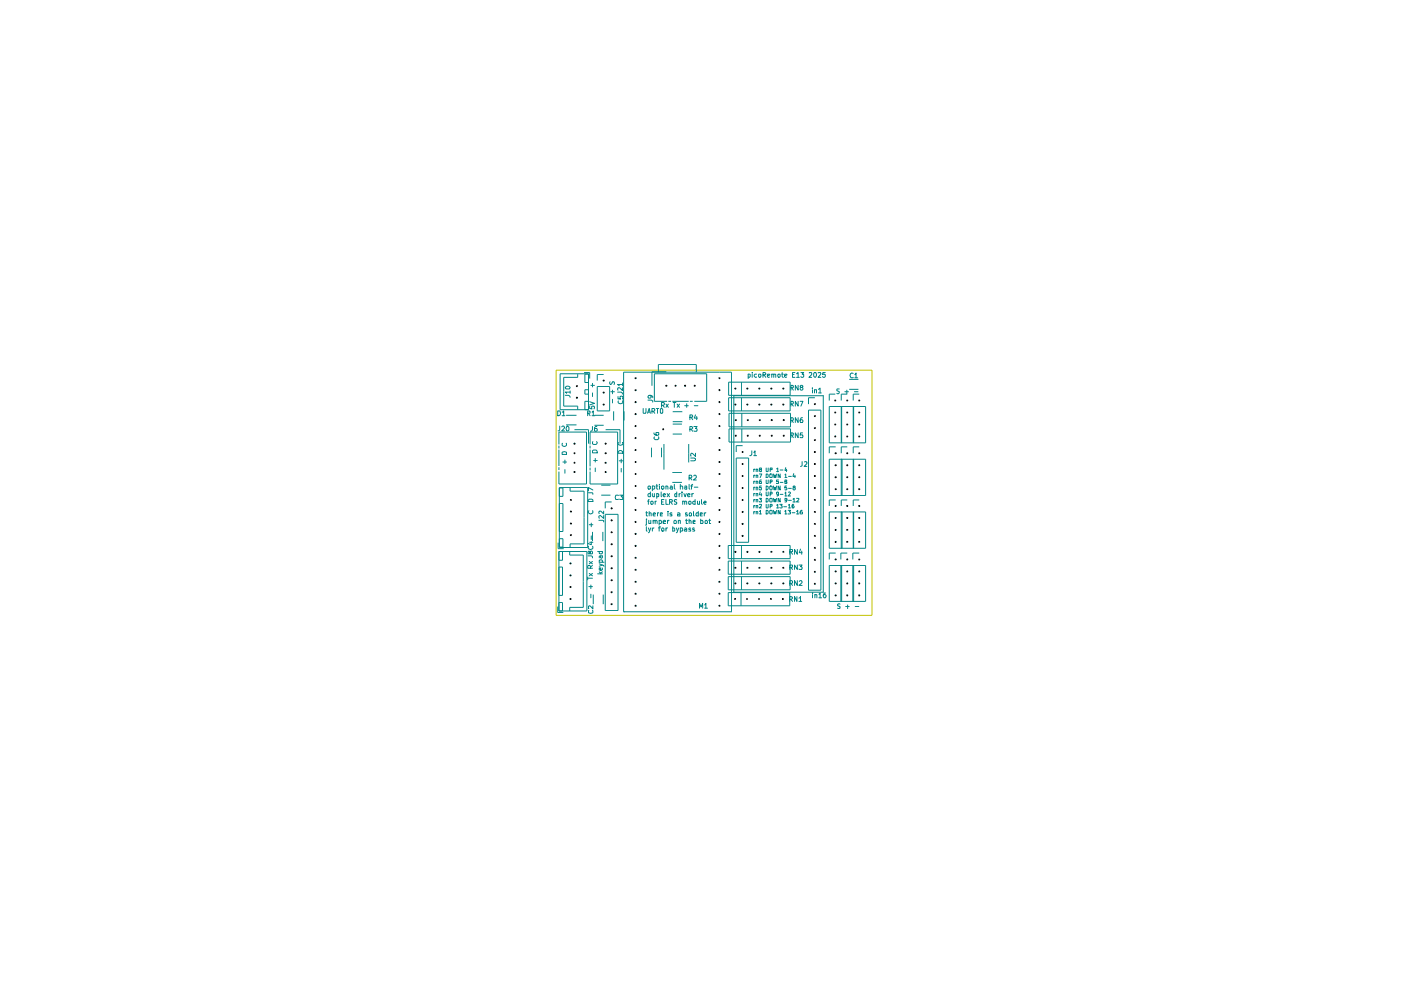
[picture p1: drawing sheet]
<svg xmlns="http://www.w3.org/2000/svg" width="297mm" height="210mm" viewBox="0 0 297 210" stroke-linecap="round" stroke-linejoin="round" font-family="sans-serif">
<path d="M117.9 78.5h67v52h-67z" fill="none" stroke="#c2c200" stroke-width=".21"/>
<g fill="none" stroke="#008484" stroke-width=".21">
<path d="M118.8 79.2h6v7.7h-6zM122.5 79.3v.7h-3v6.1h3v.8M123.8 79h1.2v1.3M124.8 79.3h-.8v1.8h.8M128 79.4h-1.4v1.3M139.6 78.9v-1.6h8v1.6M141.3 78.8h-3.1v3M158.6 79.9l.3 .1 .2-.2-.1-.5h-.4v1M159.5 79v.1M159.5 79.3v.7M160.4 79.3h-.3l-.2 .2v.3l.3 .2 .2-.1M160.8 79.4l.5-.1v.5l-.1 .2-.4-.2z"/>
<path d="M161.8 79.5l.5-.1 .1-.2-.2-.2h-.4v1M162 79.5l.4 .5M162.7 79.7l.5-.2-.1-.2-.4 .1v.4l.2 .2 .2-.1M163.6 79.4h.5v.6M163.6 79.3v.7M164.1 79.4h.4v.6M165 79.3l.4 .1v.4l-.2 .2-.3-.2zM165.7 79.3h.4M165.8 79v.8l.3 .2M166.3 79.7l.5-.2v-.2l-.5 .1v.4l.2 .2 .3-.1M168 79.4h.4M168.5 79h-.5v1h.5"/>
<path d="M168.9 79.2l.3-.2v1M169.8 79h.6l-.3 .3 .3 .1v.4l-.2 .2-.4-.2M171.6 79.1l.4-.1 .1 .4-.6 .6h.6M172.5 79.2l.2-.2a.52 .52 0 0 1 .4 .5 .52 .52 0 0 1-.3 .5l-.3-.2zM173.5 79.1l.5-.1v.2l-.5 .8h.5M175 79h-.5l-.1 .4h.6v.4l-.2 .2-.4-.2M180.9 79.2a.51 .51 0 0 0-.7 .2 .51 .51 0 0 0 .3 .7l.4-.1M181.2 79.4l.3-.3v1M118.2 87.1h.5a.58 .58 0 0 1 .1 .7 .58 .58 0 0 1-.6 .3zM118.5 94.2v-2.6h5.8v11h-5.8v-2.6M118.5 94.5v.6M118.5 95.3v3.5"/>
<path d="M118.5 99.1v.6M118.7 90.3v.8l-.4 .3M119.1 90.5l.4-.2 .2 .3-.6 .8h.6M119.2 87.4l.3-.3v1M119.2 88.1h.6M119.3 95.8h.7l.1 .6h-.9zM119.3 94l-.1 .4a.55 .55 0 0 0 .9 0l-.1-.4M119.3 98h.8M119.8 97.5v.8M119.8 99.6v.7M119.9 83.8h.6l.4 .4M119.9 82.1a.58 .58 0 0 1 1 .1l-.2 .3h-.7z"/>
<path d="M120 90.1h2.2M120 88.1h2.2M120.3 90.3l.3 .3v.6l-.2 .2a.54 .54 0 0 1-.4-.5 .54 .54 0 0 1 .3-.6zM120.9 83.1h-1l.2 .3M120.9 82.9v.5M121.8 91.1h3v3M124.6 87.6h.4l.1-.4-.5-.1v1M124.8 82.6h-.8v1h.8M124.8 85.1h-.8v1.8M124.8 87.6l.3 .5M125 86.1v.5l.5 .1-.1-.5 .6-.1v.6M125 85.2l1 .3-1 .4"/>
<path d="M125.1 94.2v-2.6h5.8v11h-5.8v-2.6M125.1 94.5v.6M125.1 95.3v3.6M125.1 99.1v.6M125.3 81.7h.7M125.5 87.4l.3-.3v1M125.5 88.1h.6M125.6 95.6l.3-.2h.5l.2 .6h-1zM125.6 90.4v.7l-.4 .3M125.6 81.3v.7M125.6 83.3v.8M125.7 93.6l-.1 .5 .3 .1h.5l.2-.3-.1-.3"/>
<path d="M125.9 97.6h.7M126 88.1h2M126 90.2h2M126.2 97.2v.8M126.2 99.2v.8M126.5 90.4h-.2l-.3 .3v.7h.4l.2-.1-.1-.5h-.4l-.1 .2M126.6 82h2.7v5.1h-2.7zM128.4 91.1h3.1v3M129.3 80.9v.4l.1 .2 .4-.2v-.4h.4v.6M129.5 83.1h.8M129.8 82.7v.8M129.8 84.7v.7"/>
<path d="M130.1 87.2v2M130.9 83.1h.8l.3 .2v.3M131 95.8l.6-.3 .4 .3v.3h-1zM131 84.1v.5h.5v-.5h.5v.5M131.1 93.8a.52 .52 0 0 0 .3 .6 .52 .52 0 0 0 .6-.2v-.4M131.1 85a.52 .52 0 0 0 .3 .6 .52 .52 0 0 0 .6-.2v-.4M131.3 97.7h.7M131.7 97.4v.7M131.7 99.3v.8M132 82.2v.6l-.6-.6h-.4v.5M132 81.5h-1.1l.4 .3M132 81.2v.6"/>
<path d="M132.3 87.2v2M136.4 86.6l.1 1h.4l.1-1M137.3 87.6l.3-1 .3 1M137.4 84.8h.7l.3 .2v.3M137.4 87.4h.4M137.8 83.8l.3 .3-.2 .3h-.4v-.5a.73 .73 0 0 1 .9 .2v.2M138.1 94.9v2M138.2 87.2h.5l.1-.2v-.3l-.6-.1v1M138.5 87.2l.3 .4M138.7 91.8v.3a.74 .74 0 0 0 1 .1l-.1-.5h-.4l-.1 .5 .1 .1M138.7 92.6v.4l.2 .2h.5l.3-.2-.1-.4M139.2 86.6h.5"/>
<path d="M139.4 86.6v1M140.2 86.6l.3 .3-.1 .7h-.3l-.1-.1v-.6zM140.3 85.9h.4l.2-.1v-.4l-.6-.1v1.1M140.3 94.9v2M140.5 85.9l.4 .5M140.8 94.1v5.5M141.2 85.7l.5 .7M141.4 85.1h-2.7v-5.9h11.1v5.9h-2.6M141.7 85.1h.6M141.7 85.7l-.5 .7M142.5 85.1h3.5M142.6 89.9h2"/>
<path d="M142.6 87.3h2.1M142.6 89.4h2.1M142.6 92h2M142.7 85.3h.6M143 85.3v1.1M143.6 85.7l.5 .7M144.1 85.7l-.5 .7M145.2 86h.7M145.6 85.6v.8M146 94.1v3.9M146.3 88.5h.5v-.4l-.5-.1v1M146.3 91h.3l.3-.2-.1-.3-.5-.1v1"/>
<path d="M146.3 85.1h.6M146.4 97.1h.8l.3 .2v.2l-.3 .2h-.8M146.5 88.5l.4 .5M146.5 91l.4 .4M147.1 90.4h.7l-.3 .4h.2l.1 .2-.1 .4h-.6M147.2 86h.8M147.5 88l-.3 .6h.7M147.5 96.1v.7l-.8-.7-.3 .2 .1 .4M147.7 88.3v.7M154.5 84.3h13v2.8h-13zM154.5 81h13v2.8h-13zM154.6 87.6h13v2.9h-13z"/>
<path d="M154.6 90.9h13v2.8h-13zM155.6 83.9h19v41.7h-19zM156.1 97.1h2.6v17.9h-2.6zM157.2 81v2.8M157.2 84.3v2.8M157.3 87.6v2.9M157.3 90.9v2.8M157.4 94.5h-1.3v1.3M159.4 95.6v.8l-.2 .2h-.2M159.8 95.9l.3-.3v1M159.8 99.5v.5M159.8 96.6h.6"/>
<path d="M160.1 99.5l-.3 .1M160.3 99.6l.4-.1v.5M160.3 99.5v.5M161.2 99.6l-.2-.3 .4-.1-.1 .4-.3 .1 .1 .3h.3l-.1-.4M162.4 99.2l.1 .8 .4-.1v-.7M163.3 99.6h.4v-.4h-.4v.8M164.6 99.4l.3-.2v.8M164.6 100h.5M165.4 99.7h.6M166.6 99.1l-.2 .6h.4M166.8 99.5v.5M167.7 82.2h.4l.1-.4-.5-.1v1"/>
<path d="M167.7 89.2l.5-.1v-.4l-.2-.1h-.3v1M167.7 85.7h.3l.2-.2v-.3l-.5-.1v1M167.7 92.3h.4l.1-.4-.5-.1v1M167.9 82.2l.3 .5M167.9 89.2l.3 .4M167.9 85.7l.3 .4M167.9 92.3l.3 .5M168.9 80h.6M169.2 81.7v1l-.6-1v1M169.2 88.6v1l-.6-1v1M169.2 85.1v1l-.6-1v1M169.2 91.8v1l-.6-1v1"/>
<path d="M169.6 85.1h.6l-.4 1M169.8 82.1l-.2-.2 .5-.2 .1 .2-.1 .2h-.3l-.2 .2 .2 .4 .4-.2-.1-.4M170.1 97.9v.8l-.4 .2M170.1 88.6a.64 .64 0 0 0-.4 1h.4l.1-.4-.1-.2-.5 .2M170.1 91.8h-.4l-.1 .5 .5-.1v.6l-.5-.1M170.6 98h.5v.3l-.6 .6h.6M171.4 87h2.6v38.1h-2.6zM172.3 82.3v.1M172.3 82.6v.7M172.7 82.7l.4-.1v.7M172.7 82.6v.7M172.8 84.3h-1.4v1.4"/>
<path d="M173.5 82.5l.4-.2v1M173.5 83.3h.6M175.8 86.2h7.7v7.7h-7.7zM175.8 97.4h7.7v7.7h-7.7zM177.1 83.6h-1.3v1.3M177.2 94.7h-1.4v1.4M177.9 82.5h-.5l.1 .4 .4 .2-.1 .4-.4-.1M178.4 86.2v7.7M178.4 97.4v7.7M178.5 97.4v7.7M179.1 83.1h.8M179.5 82.7v.8"/>
<path d="M179.6 83.6h-1.2v1.3M179.6 94.7h-1.2v1.4M180.1 80.4h1.9M180.1 82.5h1.9M180.9 86.2v7.7M180.9 97.4v7.7M181 86.2v7.7M181 97.4v7.7M181.2 83.1h.7M181.2 80.1h.6M182.2 83.6h-1.3v1.3M182.2 94.7h-1.3v1.4"/>
<path d="M118.3 115.1v1.2h1.2M118.5 116.9h5.9v12.6h-5.9zM118.6 103.4h6v12.7h-6zM118.6 114.2h.7v1.8h-.7M118.6 103.5h.7v1.7h-.7M118.6 106.8h.7v5.9h-.7M119.3 116.9v1.9h-.8M120.8 116.9v.8h2.9v11.1h-2.9v.7M120.9 103.5v.6h2.9v11.2h-2.9v.7M124.7 117.9h.7l.2 .1v.3M124.7 106.1l.2-.3h.5l.3 .2v.3h-1zM124.8 115.8a.51 .51 0 0 0 .2 .7 .51 .51 0 0 0 .7-.3l-.1-.4"/>
<path d="M124.8 104.5h.8l.1 .3M124.9 108.3l-.2 .3 .5 .4 .5-.3-.1-.4M124.9 119l.7 .5M124.9 111.3h.8M125 115h.7M125.1 117.1l.2-.3 .3 .2-.1 .4h-.3l-.3-.6-.2 .2 .1 .4h.2l.1-.1M125.4 114.9v.6l-.7-.3M125.4 110.9v.8M125.4 113.6v.8M125.6 112.8v1.9M125.6 119.9l-.4 .3M125.6 119l-.7 .5"/>
<path d="M125.7 103.9l-.9-.5v.7M126.7 116.9h1M127 110.3h.8l.2 .1v.3M127.1 119.5l.9 .4 .1 .2M127.1 116.9v.4l.1 .1h.4l.1-.1-.1-.4M127.3 117.9v.3l.2 .2 .2-.2-.1-.3M127.5 102.9h1.9M127.5 105h1.9M127.6 119.2l.1-.3-.1-.2-.5 .1v.4h1M127.7 117.9h-.6v.4M127.7 119.8l-.6 .3M127.8 112.8v1.9"/>
<path d="M128 109.3v.6l-.7-.6-.3 .2 .1 .4M128 108.4v.6l-.6-.6h-.3v.5M128.3 109.1h2.7v20.4h-2.7zM129.7 106.4h-1.4v1.4M131.1 105.1l-.5-.1-.2 .4 .2 .5 .5-.1M131.4 105h.6l-.3 .3 .3 .2v.4l-.6-.1M137 108.7h.3M137 108.5v.8l.3 .1M137 110.3v1h-.1M137 110.1v.1M137 111.7v.8l.2 .1M137.3 106.3h.3"/>
<path d="M137.4 103.2l.2-.2 .3 .1v.5l-.3 .1-.2-.2zM137.5 111.9l.2 .7M137.6 110.3v.7l.4-.1M137.6 108.9l.2-.2 .3 .1v.6M137.6 105.9l-.1 .1v.9M137.6 108.5v.9M137.9 104.7l-.3-.1-.2 .2v.4l.2 .1 .3-.1M137.9 104.3v1M138 111.9l-.4 1h-.1M138 106.3h.3l.2 .1v.4l-.2 .1-.3-.1zM138 110.3v.7M138.3 103.1l.4-.1 .1 .2v.3l-.1 .2-.4-.1"/>
<path d="M138.3 104.6v.6l.2 .1 .2-.1M138.3 103v1.1M138.3 111.9v.7M138.5 109.1l.5-.1-.2-.3-.3 .2v.4l.4 .1M138.5 110.5l.1-.2 .3 .2v.5M138.5 110.3v.7M138.7 111.9l-.4 .3M138.7 104.6v.7M138.9 110.5l.1-.2 .3 .2v.5M138.9 106.3v.6M139.1 103h.4M139.2 106.3l-.3 .1"/>
<path d="M139.2 102.7v.9l.3 .1M139.2 104.7h.5v.5h-.5M139.2 104.6v1.1M139.4 108.7v.7M139.6 111.9h.4M139.7 108.7l-.3 .3M139.8 110.4l.3-.1 .2 .3-.1 .4h-.4M139.8 110.3v1M139.8 102.7v.1M139.8 103v.7M140 109.1l.4-.1-.1-.3-.3 .1v.6h.4M140 111.7h-.2v.9"/>
<path d="M140.2 104.3l.1 1M140.3 103.1l.3-.1 .2 .2v.3l-.2 .2-.3-.1zM140.3 106.4h.3M140.3 112l.3-.1 .2 .2-.1 .5h-.4zM140.6 110.7l.5-.1v-.2l-.3-.1-.2 .2v.4l.5 .1M140.6 105l.5-.1-.2-.3-.3 .2v.4l.2 .1 .2-.1M140.8 105.9h-.5v1h.5M141.2 103.1l.2-.1 .2 .2v.5M141.2 105.9v1h.5M141.2 103v.7M141.2 111.9v.7M141.4 104.6l.6 .7"/>
<path d="M141.5 111.9l-.3 .3M141.5 110.3v.7M141.6 108.5h.1M141.6 108.7v.7M141.9 110.3l-.4 .3M142 106.4h.5v-.4l-.5-.1v1M142 104.6l-.6 .7M142.1 103.1l.3-.1 .1 .2v.5M142.2 106.4l.3 .5M142.5 108.8l-.3-.1-.2 .2 .5 .2v.3h-.5M142.5 103.3h-.3l-.2 .2 .2 .2 .3-.1M142.5 100.2h2.1"/>
<path d="M142.5 102.3h2.1M142.6 111.7v.9h.4l.1-.5-.2-.2-.3 .1M142.9 110.5l.3-.2 .2 .2v.4l-.4 .1zM143 102.7v.8l.1 .2M143.4 111.9l.2 .7M143.5 104.7h-.4v.5h.4M143.5 106h-.5v.3l.5 .2v.3h-.5M143.5 104.3v1M143.6 108.8l.4-.1 .2 .2v.5h-.6v-.3l.6-.1M143.8 110.5l.2-.2 .2 .1v.6M143.8 110.3v.7M143.9 111.9l-.3 1h-.2"/>
<path d="M144 104.6v.7M144.2 112l.4-.1 .1 .3v.4h-.5M144.2 103.1l.4-.1 .1 .2v.5M144.2 104.6l-.2 .2M144.2 102.7v1M144.2 111.9v1M144.6 104.3v.1M144.6 104.6v.7M144.7 106.3h.3l.2 .1v.5M144.7 106.3v.6M145 104.6l.3 .7 .2-.7M145.2 112l.2-.1 .2 .2v.5h-.4v-.3l.4-.1"/>
<path d="M145.2 103.1h.4v.6M145.2 106.4l.1-.1 .3 .1v.5M145.3 110.3h.5M145.5 110.1v.9h.3M145.6 103.3l-.4 .1 .1 .3 .3-.1M145.7 108.8l-.3-.1-.1 .4h.3l.2 .2-.5 .1M145.8 105l.5-.1-.2-.3-.3 .2v.4l.1 .1 .4-.1M146 106.3h.4l.1 .1v.4l-.1 .1-.4-.1zM146.1 110.5l.1-.2 .3 .2v.5M146.1 102.7v.9l.2 .1M146.1 101.3h.5l.1-.3-.2-.2h-.4v1M146.1 110.1v.9"/>
<path d="M146.2 108.8l.2-.1 .2 .2-.1 .5h-.3zM146.4 101.3l.3 .5M146.4 112l-.2-.1-.2 .2 .4 .3v.2h-.4M146.4 103h.5M146.7 104.6v.7M146.9 102.7l-.3 .2v.8M146.9 110.7l.5-.1-.1-.3-.4 .1v.6h.5M147 108.5v.8l.2 .1M147 104.6l-.3 .2M147.1 100.9l.1-.1h.3l.1 .1v.4l-.6 .5h.6M147.2 112l-.3-.1v.4h.2l.2 .2-.4 .1M147.2 103.3h.8"/>
<path d="M147.4 106.3h-.3l-.2 .1v.4h.5M147.4 105.9v1M147.9 106.3v.5h.4M148.1 108.5v.9h-.5v-.6h.5M148.3 106.3v.6M148.5 109.1l.4-.1-.1-.3-.3 .1v.6h.4M148.6 110.1v.9h.4v-.6h-.4M148.7 105.9v.9l.2 .1M149.2 106.6l.5-.1-.1-.2-.4 .1v.4l.2 .1 .3-.1M149.3 108.7v.7M149.5 110.5l.2-.2 .2 .1v.6l-.4-.1zM149.7 108.7l-.4 .3"/>
<path d="M150.3 110.3h.4M150.4 110.1v.9h.3M154.4 115.7h13.1v2.7h-13.1zM154.4 119h13.1v2.8h-13.1zM157.2 115.7v2.7M157.2 119v2.8M159.8 100.8v.5M159.8 102v.5M159.8 103.3v.6M159.8 104.6v.6M159.8 105.9v.5M159.8 107.2v.5"/>
<path d="M159.8 108.5v.5M160.1 100.8l-.3 .1M160.1 102l-.3 .2M160.1 103.3l-.3 .2M160.1 104.6l-.3 .1M160.1 105.9l-.3 .2M160.1 107.2l-.3 .2M160.1 108.5l-.3 .1M160.3 100.8h.4v.5M160.3 102.1h.4v.4M160.3 103.4h.4v.5M160.3 105.2v-.6h.4v.6"/>
<path d="M160.3 106l.4-.1v.5M160.3 107.3l.4-.1v.5M160.3 108.5h.4v.5M160.3 100.8v.5M160.3 102v.5M160.3 103.3v.6M160.3 105.9v.5M160.3 107.2v.5M160.3 108.5v.5M161 100.5h.5l-.3 .8M161 105.7h.4l-.2 .2 .2 .1v.4l-.4-.1M161 107l.4-.1v.4l-.4 .4h.4"/>
<path d="M161 108.5l.3-.3v.8M161 109h.4M161.2 104.3l-.2 .6h.5M161.4 101.8h-.2l-.2 .3v.3l.4 .1v-.4l-.4 .1M161.4 103h-.3l-.1 .5 .4-.1v.4h-.4M161.4 104.6v.6M162.4 100.5l.5 .2v.4l-.2 .2h-.3zM162.4 101.8l.1 .7 .4-.1v-.6M162.4 103l.5 .2v.4l-.3 .3h-.2zM162.4 104.3v.8l.2 .1 .3-.1v-.8M162.4 105.7l.5 .1v.5l-.2 .1h-.3zM162.4 106.9l.1 .8 .4-.1v-.7"/>
<path d="M162.4 108.2l.5 .2v.4l-.2 .2h-.3zM163.2 100.6h.5l-.1 .7-.4-.1zM163.2 103.1h.5v.6l-.2 .2-.3-.2zM163.2 105.7h.5l-.1 .7-.4-.1zM163.2 108.3h.5l-.1 .7-.4-.1zM163.3 102.2l.4-.1v-.2l-.4-.1v.7M163.3 104.7h.3l.1-.3-.4-.1v.9M163.3 107.4l.4-.1v-.3l-.4-.1v.8M164 100.5l.1 .8 .2-.6 .2 .6 .1-.8M164 103l.1 .9 .2-.6 .2 .6 .1-.9M164 105.7l.1 .7 .2-.6 .2 .6 .1-.7M164 108.2l.1 .8 .2-.5 .2 .5 .1-.8"/>
<path d="M164.6 107.1l.3-.2v.8M164.6 107.7h.5M165.1 101.8h-.5v.3h.5l-.1 .4-.4-.1M165.1 104.6l-.1 .2h-.3l-.1-.4h.5v.6l-.4 .2M165.3 106.9h.5l-.2 .3 .2 .1v.3h-.5M165.4 100.5v.8l-.4-.8v.8M165.4 103v.9l-.4-.9v.9M165.4 105.7v.7l-.4-.7v.7M165.4 108.2v.8l-.4-.8v.8M165.4 102.3h.6M165.4 104.8h.6M166.2 107.4h.6"/>
<path d="M166.4 100.7l.2-.2v.8M166.4 104.6l.2-.3v.9M166.4 108.5l.2-.3v.8M166.4 101.3h.4M166.4 105.2h.4M166.4 109h.4M166.5 102.1l-.1-.3h.4v.3h-.4v.4h.4v-.2l-.1-.2M166.8 103h-.4v.5l.4-.1v.3l-.1 .2-.3-.1M166.8 106l-.4 .1v-.4h.4v.6l-.4 .1M167.1 108.2h.5l-.2 .3 .2 .1v.3l-.5 .1M167.2 104.4l.2-.1 .2 .3-.5 .6h.5M167.2 107.1l.2-.2v.8"/>
<path d="M167.2 101h.6M167.2 103.5h.6M167.2 106.1h.6M167.2 107.7h.4M167.4 117l.6-.1v-.3l-.6-.1v1M167.7 117l.3 .5M167.9 108.7h.6M168.1 105.8l.3-.1v.7M168.1 106.4h.5M168.3 100.4l-.2 .6h.5M168.3 103.4l-.2-.2 .4-.2 .1 .2-.1 .2-.4 .1 .2 .4 .3-.2-.1-.3M168.3 106.9h-.3l-.1 .2v.6h.4l.1-.3-.2-.2-.3 .2"/>
<path d="M168.5 100.8v.5M168.9 105.7h.5l-.5 .7h.5M168.9 108.5l.2-.3v.8M168.9 109h.5M169 116.5v1l-.5-1v1M169 119.8v.9l-.5-.9v.9M169.4 119.8h.7l-.4 .3 .4 .2-.1 .4-.6-.1M169.7 116.4l-.2 .8h.6M170 116.8v.7M170.1 108.2h-.3l-.2 .3 .1 .5h.4v-.5l-.5 .1M175.8 108.5h7.7v7.7h-7.7zM175.8 119.9h7.7v7.6h-7.7z"/>
<path d="M177.2 106h-1.4v1.3M177.2 117.3h-1.4v1.3M178.3 119.9v7.6M178.4 108.5v7.7M178.4 119.9v7.6M178.5 108.5v7.7M179.6 106h-1.2v1.3M179.6 117.3h-1.3v1.3M180.8 119.9v7.6M180.9 108.5v7.7M181 108.5v7.7M181 119.9v7.6"/>
<path d="M182.2 106h-1.3v1.3M182.2 117.3h-1.4v1.3M118.2 128.6v1.3h1.2M118.5 120.2h.8v6h-.8M118.5 127.8h.8v1.7M124.6 122.3v.6M124.6 122.6h1M124.9 129.5l-.1 .4 .4 .1 .5-.1-.1-.4M124.9 124.4h.7M124.9 121.6l.7 .5M125.2 120.5v-.4l-.2-.2h-.3l-.1 .6h1M125.3 124v.8"/>
<path d="M125.3 126v.7M125.6 121.6l-.7 .5M125.7 128.4v.7l-.7-.7-.2 .1 .1 .5M125.8 126.1v2M126.7 121.7h1M127.1 121.2l.3 .5M127.6 120.4l.1 .3-.1 .2-.5-.1v-.4h.2l.1 .5M127.7 121.2l-.4 .3M127.9 126.1v2M132.2 129.7h.1M132.2 129.7v-50.8h22.9v50.8M132.2 129.7h22.9"/>
<path d="M148.3 128.9v-1l.3 .8 .4-.8v1M149.4 128.3l.3-.4v1M149.4 128.9h.6M154.4 122.3h13.1v2.8h-13.1zM154.4 125.6h13v2.8h-13zM155.1 129.7h.1M157.1 125.6v2.8M157.2 122.3v2.8M167.4 123.7l.6-.1v-.3l-.1-.2h-.5v1M167.4 120.3l.6-.1v-.3l-.6-.1v.9M167.4 127.1h.4l.2-.3-.1-.2-.5-.1v1M167.7 123.7l.3 .4"/>
<path d="M167.7 120.3l.3 .4M167.7 127.1l.3 .4M169 126.5v1l-.5-1v1M169 123.1v1l-.5-1v1M169.4 126.8l.3-.3v1M169.4 127.5h.6M169.5 123.3l.4-.2 .2 .3-.7 .7h.7M172.3 125.7v.1M172.3 126.1v.6M172.8 126.2h.4v.5M172.8 126.1v.6M173.6 126l.3-.3v1"/>
<path d="M173.6 126.7h.6M175.1 125.7h-.4l-.1 .5v.5h.4l.1-.5-.1-.1-.4 .1M178.1 128.1h-.5v.3l.5 .2v.3h-.5M179.3 128.6h.8M179.7 128.3v.7M181.3 128.6h.8"/>
</g>
<g fill="#000">
<path d="M121.7 93.9l.3 .2-.1 .2-.3-.2zM121.7 95.9l.3 .2-.1 .2-.3-.2zM121.7 97.9l.3 .2-.1 .2-.3-.2zM122.2 81.7l.3 .2-.1 .2-.3-.2zM122.2 84.1l.3 .2-.1 .2-.3-.2zM127.9 80.5l.3 .2-.1 .2-.3-.2zM127.9 83l.3 .2-.1 .2-.3-.2zM127.9 85.6l.3 .2-.1 .2-.3-.2zM128.3 93.9l.3 .2-.1 .2-.3-.2zM128.3 95.9l.3 .2-.1 .2-.3-.2zM128.3 97.9l.3 .2-.1 .2-.3-.2zM134.7 80l.3 .2-.1 .2-.4-.2z"/>
<path d="M134.7 82.5l.3 .2-.1 .2-.4-.2zM134.7 85.1l.3 .2-.1 .1-.4-.1zM134.7 87.6l.3 .2-.1 .2-.4-.2zM134.7 90.2l.3 .1-.1 .2-.4-.2zM134.7 92.7l.3 .2-.1 .2-.4-.2zM134.7 95.2l.3 .2-.1 .2-.4-.2zM134.7 97.8l.3 .2-.1 .1-.4-.1zM140.5 90.8l.3 .2-.1 .2-.3-.2zM141.2 81.6l.3 .2-.1 .2-.3-.2zM143.1 81.6l.3 .2-.1 .2-.3-.2zM145.2 81.6l.3 .2-.1 .2-.4-.2zM147.2 81.6l.3 .2-.1 .2-.3-.2z"/>
<path d="M152.4 95.2l.3 .2-.1 .2-.3-.2zM152.4 92.7l.3 .2-.1 .2-.3-.2zM152.4 90.2l.3 .1-.1 .2-.3-.2zM152.4 87.6l.3 .2-.1 .2-.3-.2zM152.4 85.1l.3 .2-.1 .1-.3-.1zM152.4 82.5l.3 .2-.1 .2-.3-.2zM152.4 80l.3 .2-.1 .2-.3-.2zM152.4 97.8l.3 .2-.1 .1-.3-.1zM155.8 82.2l.3 .2-.1 .2-.3-.2zM155.8 85.6l.3 .2-.1 .2-.3-.2zM155.9 92.2l.3 .2-.1 .2-.3-.2zM155.9 88.9l.3 .2-.1 .2-.3-.2z"/>
<path d="M157.3 95.7l.4 .1-.1 .2-.4-.2zM157.3 98.2l.4 .2-.1 .2-.4-.2zM158.4 82.2l.3 .2-.1 .2-.3-.2zM158.4 85.6l.3 .2-.1 .2-.3-.2zM158.4 88.9l.4 .2-.1 .2-.4-.2zM158.4 92.2l.4 .2-.1 .2-.4-.2zM160.9 82.2l.3 .2-.1 .2-.3-.2zM160.9 85.6l.3 .2-.1 .2-.3-.2zM161 88.9l.3 .2-.1 .2-.3-.2zM161 92.2l.3 .2-.1 .2-.3-.2zM163.4 82.2l.4 .2-.2 .2-.3-.2zM163.4 85.6l.4 .2-.2 .2-.3-.2z"/>
<path d="M163.5 88.9l.3 .2-.1 .2-.3-.2zM163.5 92.2l.3 .2-.1 .2-.3-.2zM166 82.2l.3 .2-.1 .2-.3-.2zM166 85.6l.3 .2-.1 .2-.3-.2zM166.1 88.9l.3 .2-.1 .2-.3-.2zM166.1 92.2l.3 .2-.1 .2-.3-.2zM172.7 85.5l.3 .2-.1 .2-.3-.2zM172.7 88l.3 .2-.1 .2-.3-.2zM172.7 90.6l.3 .2-.1 .2-.3-.2zM172.7 93.1l.3 .2-.1 .2-.3-.2zM172.7 95.7l.3 .1-.1 .2-.3-.2zM172.7 98.2l.3 .2-.1 .2-.3-.2z"/>
<path d="M177 89.8l.3 .2-.1 .2-.3-.2zM177 92.4l.3 .1-.1 .2-.3-.2zM177 84.7l.3 .2-.1 .2-.3-.2zM177 87.3l.3 .2-.1 .1-.3-.1zM177.1 95.9l.3 .2-.1 .2-.3-.2zM177.1 98.4l.3 .2-.1 .2-.3-.2zM179.5 89.8l.3 .2-.1 .2-.3-.2zM179.5 92.4l.3 .1-.1 .2-.3-.2zM179.5 95.9l.3 .2-.1 .2-.3-.2zM179.5 98.4l.3 .2-.1 .2-.3-.2zM179.5 84.7l.3 .2-.1 .2-.3-.2zM179.5 87.3l.3 .2-.1 .1-.3-.1z"/>
<path d="M182.1 89.8l.3 .2-.1 .2-.3-.2zM182.1 92.4l.3 .1-.1 .2-.3-.2zM182.1 95.9l.3 .2-.1 .2-.3-.2zM182.1 98.4l.3 .2-.1 .2-.3-.2zM182.1 84.7l.3 .2-.1 .2-.3-.2zM182.1 87.3l.3 .2-.1 .1-.3-.1zM120.9 119.3l.3 .2-.1 .2-.4-.2zM120.9 105.8l.4 .2-.2 .2-.3-.2zM120.9 113.3l.4 .2-.2 .1-.3-.1zM120.9 110.8l.4 .2-.2 .2-.3-.2zM120.9 108.3l.4 .2-.2 .1-.3-.1zM121.7 99.9l.3 .2-.1 .2-.3-.2z"/>
<path d="M128.3 99.9l.3 .2-.1 .2-.3-.2zM129.6 107.6l.3 .2-.1 .2-.3-.2zM129.6 110.1l.3 .2-.1 .2-.3-.2zM129.6 112.7l.3 .2-.1 .1-.3-.1zM129.6 115.2l.3 .2-.1 .2-.3-.2zM129.6 117.8l.3 .1-.1 .2-.3-.2zM134.7 100.3l.3 .2-.1 .2-.4-.2zM134.7 102.9l.3 .1-.1 .2-.4-.2zM134.7 105.4l.3 .2-.1 .2-.4-.2zM134.7 107.9l.3 .2-.1 .2-.4-.2zM134.7 110.5l.3 .2-.1 .1-.4-.1zM134.7 113l.3 .2-.1 .2-.4-.2z"/>
<path d="M134.7 115.6l.3 .1-.1 .2-.4-.2zM134.7 118.1l.3 .2-.1 .2-.4-.2zM152.4 113l.3 .2-.1 .2-.3-.2zM152.4 110.5l.3 .2-.1 .1-.3-.1zM152.4 107.9l.3 .2-.1 .2-.3-.2zM152.4 105.4l.3 .2-.1 .2-.3-.2zM152.4 102.9l.3 .1-.1 .2-.3-.2zM152.4 100.3l.3 .2-.1 .2-.3-.2zM152.4 118.1l.3 .2-.1 .2-.3-.2zM152.4 115.6l.3 .1-.1 .2-.3-.2zM155.8 116.8l.3 .2-.1 .2-.3-.2zM157.3 105.8l.4 .2-.1 .2-.4-.2z"/>
<path d="M157.3 108.4l.4 .1-.1 .2-.4-.2zM157.3 100.7l.4 .2-.1 .2-.4-.2zM157.3 103.3l.4 .2-.1 .2-.4-.2zM157.3 110.9l.4 .2-.1 .2-.4-.2zM157.3 113.4l.4 .2-.1 .2-.4-.2zM158.4 116.8l.3 .2-.1 .2-.3-.2zM160.9 116.8l.3 .2-.1 .2-.3-.2zM163.4 116.8l.4 .2-.2 .2-.3-.2zM166 116.8l.3 .2-.1 .2-.3-.2zM172.7 103.3l.3 .2-.1 .2-.3-.2zM172.7 105.8l.3 .2-.1 .2-.3-.2zM172.7 108.4l.3 .1-.1 .2-.3-.2z"/>
<path d="M172.7 110.9l.3 .2-.1 .2-.3-.2zM172.7 100.7l.3 .2-.1 .2-.3-.2zM172.7 113.4l.3 .2-.1 .2-.3-.2zM172.7 116l.3 .2-.1 .2-.3-.2zM172.7 118.5l.3 .2-.1 .2-.3-.2zM177.1 103.5l.3 .2-.1 .2-.3-.2zM177.1 101l.3 .2-.1 .2-.3-.2zM177.1 107.1l.3 .2-.1 .2-.3-.2zM177.1 109.6l.3 .2-.1 .2-.3-.2zM177.1 112.2l.3 .2-.1 .1-.3-.1zM177.1 118.4l.3 .2-.1 .2-.3-.2zM177.1 114.7l.3 .2-.1 .2-.3-.2z"/>
<path d="M179.5 101l.3 .2-.1 .2-.3-.2zM179.5 103.5l.3 .2-.1 .2-.3-.2zM179.5 107.1l.3 .2-.1 .2-.3-.2zM179.5 109.6l.3 .2-.1 .2-.3-.2zM179.5 112.2l.3 .2-.1 .1-.3-.1zM179.5 114.7l.3 .2-.1 .2-.3-.2zM179.5 118.4l.3 .2-.1 .2-.3-.2zM182.1 101l.3 .2-.1 .2-.3-.2zM182.1 103.5l.3 .2-.1 .2-.3-.2zM182.1 107.1l.3 .2-.1 .2-.3-.2zM182.1 109.6l.3 .2-.1 .2-.3-.2zM182.1 112.2l.3 .2-.1 .1-.3-.1z"/>
<path d="M182.1 114.7l.3 .2-.1 .2-.3-.2zM182.1 118.4l.3 .2-.1 .2-.3-.2zM120.9 126.8l.3 .2-.1 .2-.4-.2zM120.9 124.3l.3 .2-.1 .1-.4-.1zM120.9 121.8l.3 .2-.1 .2-.4-.2zM129.6 120.3l.3 .2-.1 .2-.3-.2zM129.6 122.8l.3 .2-.1 .2-.3-.2zM129.6 125.4l.3 .2-.1 .1-.3-.1zM129.6 127.9l.3 .2-.1 .2-.3-.2zM134.7 120.6l.3 .2-.1 .2-.4-.2zM134.7 123.2l.3 .2-.1 .1-.4-.1zM134.7 125.7l.3 .2-.1 .2-.4-.2z"/>
<path d="M134.7 128.3l.3 .1-.1 .2-.4-.2zM152.4 128.3l.3 .1-.1 .2-.3-.2zM152.4 125.7l.3 .2-.1 .2-.3-.2zM152.4 123.2l.3 .2-.1 .1-.3-.1zM152.4 120.6l.3 .2-.1 .2-.3-.2zM155.7 126.8l.4 .2-.2 .2-.3-.2zM155.8 123.5l.3 .2-.1 .2-.3-.2zM155.8 120.2l.3 .2-.1 .2-.3-.2zM158.3 126.8l.3 .2-.1 .2-.3-.2zM158.4 123.5l.3 .2-.1 .2-.3-.2zM158.4 120.2l.3 .2-.1 .2-.3-.2zM160.8 126.8l.3 .2-.1 .2-.3-.2z"/>
<path d="M160.9 123.5l.3 .2-.1 .2-.3-.2zM160.9 120.2l.3 .2-.1 .2-.3-.2zM163.4 126.8l.3 .2-.1 .2-.4-.2zM163.4 123.5l.4 .2-.2 .2-.3-.2zM163.4 120.2l.4 .2-.2 .2-.3-.2zM165.9 126.8l.3 .2-.1 .2-.3-.2zM166 123.5l.3 .2-.1 .2-.3-.2zM166 120.2l.3 .2-.1 .2-.3-.2zM172.7 121.1l.3 .1-.1 .2-.3-.2zM172.7 123.6l.3 .2-.1 .2-.3-.2zM177.1 123.5l.3 .2-.1 .2-.3-.2zM177.1 126l.3 .2-.1 .2-.3-.2z"/>
<path d="M177.1 121l.3 .2-.1 .1-.3-.1zM179.5 123.5l.3 .2-.1 .2-.3-.2zM179.5 126l.3 .2-.1 .2-.3-.2zM179.5 121l.3 .2-.1 .1-.3-.1zM182.1 123.5l.3 .2-.1 .2-.3-.2zM182.1 126l.3 .2-.1 .2-.3-.2zM182.1 121l.3 .2-.1 .1-.3-.1z"/>
</g>
</svg>
